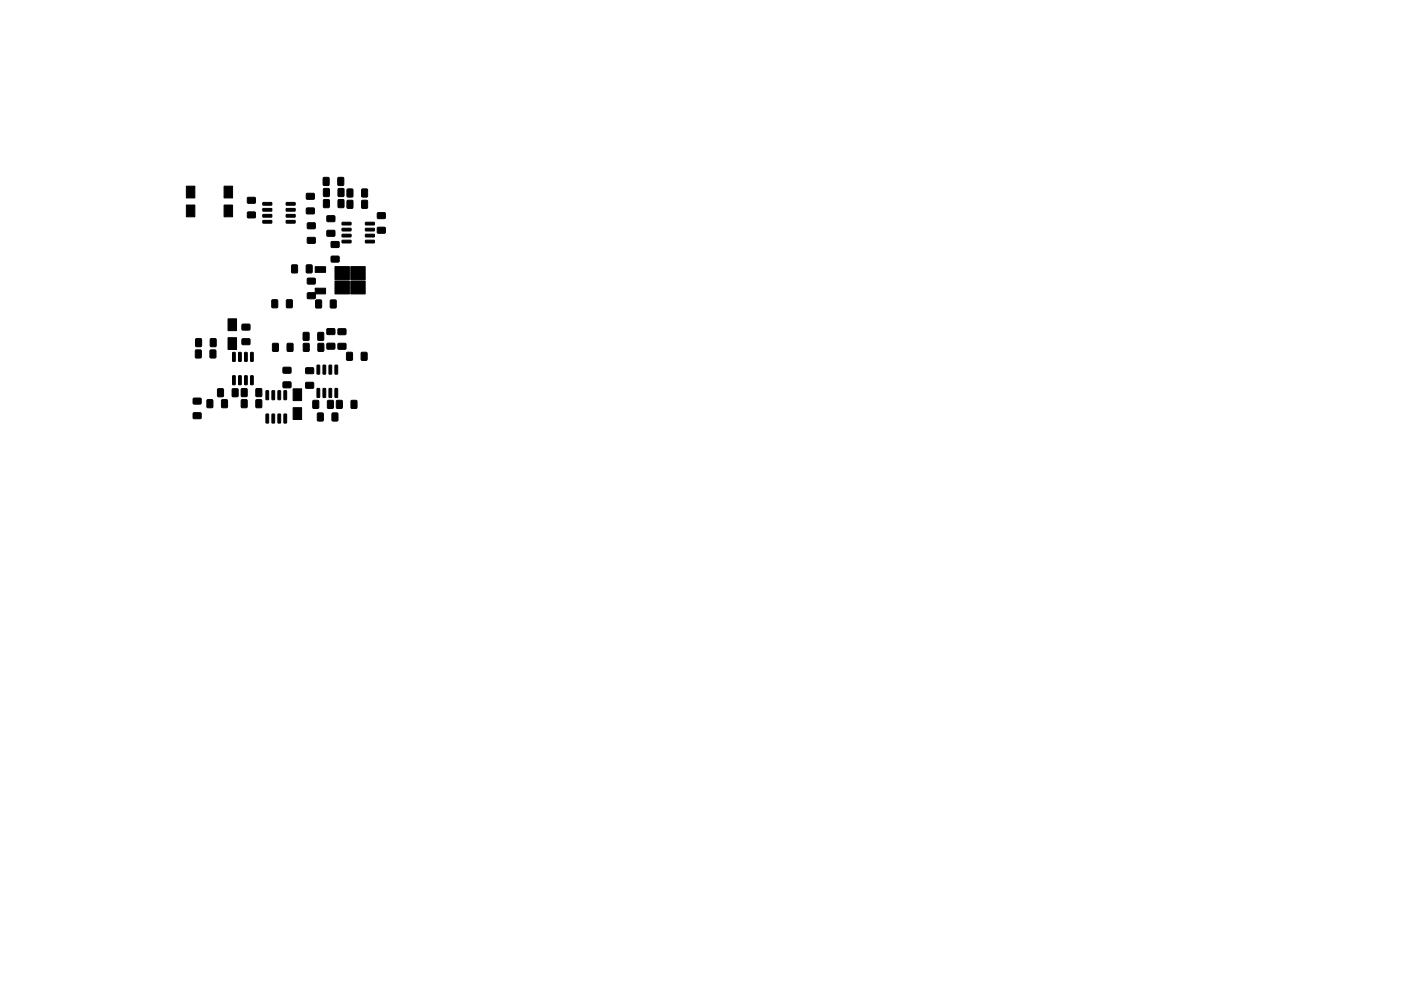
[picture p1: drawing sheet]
<svg xmlns="http://www.w3.org/2000/svg" width="297mm" height="210mm" viewBox="0 0 297 210" stroke-linecap="round" stroke-linejoin="round" font-family="sans-serif">
<g fill="#000" stroke="#000" stroke-width=".21">
<path d="M47.5 39.5h1.8v2.5h-1.8zM68.6 37.7h1.1v1.6h-1.1zM71.7 37.7h1.1v1.6h-1.1zM39.5 43.5h1.8v2.5h-1.8zM39.5 39.5h1.8v2.5h-1.8zM47.5 43.5h1.8v2.5h-1.8zM52.5 41.9h1.6v1.2h-1.6zM52.5 45h1.6v1.2h-1.6zM55.7 46.8h1.9v.5h-1.8zM55.7 45.5h1.9v.5l-1.8 .1zM55.7 44.3l1.9-.1v.5l-1.8 .1zM55.7 43h1.9v.5h-1.8z"/>
<path d="M61.9 56.2h1.1v1.7h-1.1zM60.7 43h1.8l.1 .5h-1.9zM60.7 44.3l1.8-.1 .1 .5-1.9 .1zM60.7 45.5h1.8l.1 .5-1.9 .1zM60.7 46.8h1.8l.1 .5h-1.9zM65 56.2h1.1v1.7h-1.1zM65.2 50.4h1.6v1.2h-1.6zM65.2 47.3h1.6v1.2h-1.6zM65 41.1h1.6v1.1h-1.6zM65 44.2h1.6v1.1h-1.6zM65.2 59.1h1.6v1.1h-1.6zM66.8 56.6h2.2v1.2h-2.2z"/>
<path d="M68.6 42.4h1.2v1.6h-1.2zM68.6 40h1.2v1.7h-1.2zM69.3 45.8h1.7v1.2h-1.7zM69.3 48.9h1.7v1.2h-1.7zM71 56.6h3.1v2.7h-3.1zM71.7 42.4h1.2v1.6h-1.2zM70.2 51.3h1.7v1.2h-1.7zM70.2 54.4h1.7v1.2h-1.7zM71.7 40h1.2v1.7h-1.2zM73.6 40.1h1.2v1.7h-1.2zM73.6 42.5h1.2v1.7h-1.2zM74.4 56.6h3v2.7h-3z"/>
<path d="M72.5 51h1.9v.5h-1.8zM72.5 49.7h1.9v.5l-1.8 .1zM72.5 48.5l1.9-.1v.5l-1.8 .1zM72.5 47.2h1.9v.5h-1.8zM76.7 40.1h1.2v1.7h-1.2zM76.7 42.5h1.2v1.7h-1.2zM77.5 47.2h1.8l.1 .5h-1.9zM77.5 48.5l1.8-.1 .1 .5-1.9 .1zM77.5 49.7h1.8l.1 .5-1.9 .1zM77.5 51h1.8l.1 .5h-1.9zM80 48.3h1.7v1.1h-1.7zM80 45.2h1.7v1.1h-1.7z"/>
<path d="M41.5 74.3h1.1v1.6h-1.1zM41.5 71.9h1.2v1.6h-1.2zM44.6 74.3h1.1v1.6h-1.1zM44.6 71.9h1.2v1.6h-1.2zM49.3 74.8h.6l-.1 1.9-.5-.1zM48.3 71.6h1.9v2.5h-1.9zM48.3 67.6h1.9v2.5h-1.9zM50.6 74.8h.6l-.1 1.9-.5-.1zM51.9 74.8h.5l-.1 1.9-.5-.1zM51.3 68.8h1.7v1.2h-1.7zM51.3 71.9h1.7v1.2h-1.7zM53.1 74.8h.6l-.1 1.9-.5-.1z"/>
<path d="M57.8 72.9h1.2v1.6h-1.2zM57.7 63.6h1.1v1.7h-1.1zM60 78h1.7v1.1h-1.7zM60.9 72.9h1.2v1.6h-1.2zM60.8 63.6h1.1v1.7h-1.1zM64.8 78.1h1.7v1.1h-1.7zM64.3 70.6h1.2v1.6h-1.2zM64.3 72.9h1.2v1.6h-1.2zM65.2 62.2h1.6v1.1h-1.6zM66.8 61.1h2.2v1.2h-2.2zM67 63.7h1.1v1.6h-1.1zM67.2 77.5h.6l-.1 1.9-.5-.1z"/>
<path d="M67.4 70.6h1.2v1.6h-1.2zM67.4 72.9h1.2v1.6h-1.2zM68.5 77.5h.6l-.1 1.9-.5-.1zM69.3 72.9h1.7v1.1h-1.7zM69.3 69.8h1.7v1.1h-1.7zM70.1 63.7h1.1v1.6h-1.1zM69.8 77.5h.5l-.1 1.9-.5-.1zM71 59.6h3.1v2.8h-3.1zM71 77.5h.6l-.1 1.9-.5-.1zM71.7 69.8h1.6v1.2h-1.6zM71.7 72.9h1.6v1.2h-1.6zM73.5 74.8h1.2v1.6h-1.2z"/>
<path d="M74.4 59.6h3v2.8h-3zM76.6 74.8h1.2v1.6h-1.2zM41 84.5h1.6v1.2h-1.6zM41 87.6h1.6v1.2h-1.6zM43.9 84.8h1.2v1.7h-1.2zM47 84.8h1.2v1.7h-1.2zM46.2 82.5h1.1v1.6h-1.1zM49.3 79.7l.6 .1-.1 1.8h-.5zM49.3 82.5h1.1v1.6h-1.1zM50.6 79.7l.6 .1-.1 1.8h-.5zM51.2 82.5h1.2v1.6h-1.2zM51.2 84.8h1.2v1.7h-1.2z"/>
<path d="M51.9 79.7l.5 .1-.1 1.8h-.5zM53.1 79.7l.6 .1-.1 1.8h-.5zM54.3 82.5h1.2v1.6h-1.2zM54.3 84.8h1.2v1.7h-1.2zM56.4 82.9l.6 .1-.1 1.8-.5-.1zM56.4 87.9h.6l-.1 1.9-.5-.1zM57.7 82.9l.5 .1-.1 1.8-.4-.1zM57.7 87.9h.5l-.1 1.9-.4-.1zM59 82.9l.5 .1-.1 1.8-.5-.1zM59 87.9h.5l-.1 1.9-.5-.1zM60 81.1h1.7v1.1h-1.7zM60.2 82.9l.6 .1-.1 1.8-.5-.1z"/>
<path d="M60.2 87.9h.6l-.1 1.9-.5-.1zM62.1 82.5h1.9v2.5h-1.9zM62.1 86.5h1.9v2.5h-1.9zM64.8 81.2h1.7v1.1h-1.7zM66.4 85h1.1v1.6h-1.1zM67.2 82.4l.6 .1-.1 1.8h-.5zM67.3 87.7h1.2v1.6h-1.2zM68.5 82.4l.6 .1-.1 1.8h-.5zM69.5 85h1.1v1.6h-1.1zM69.8 82.4l.5 .1-.1 1.8h-.5zM71 82.4l.6 .1-.1 1.8h-.5zM70.4 87.7h1.2v1.6h-1.2z"/>
<path d="M71.4 85h1.1v1.6h-1.1zM74.5 85h1.1v1.6h-1.1z"/>
</g>
</svg>
